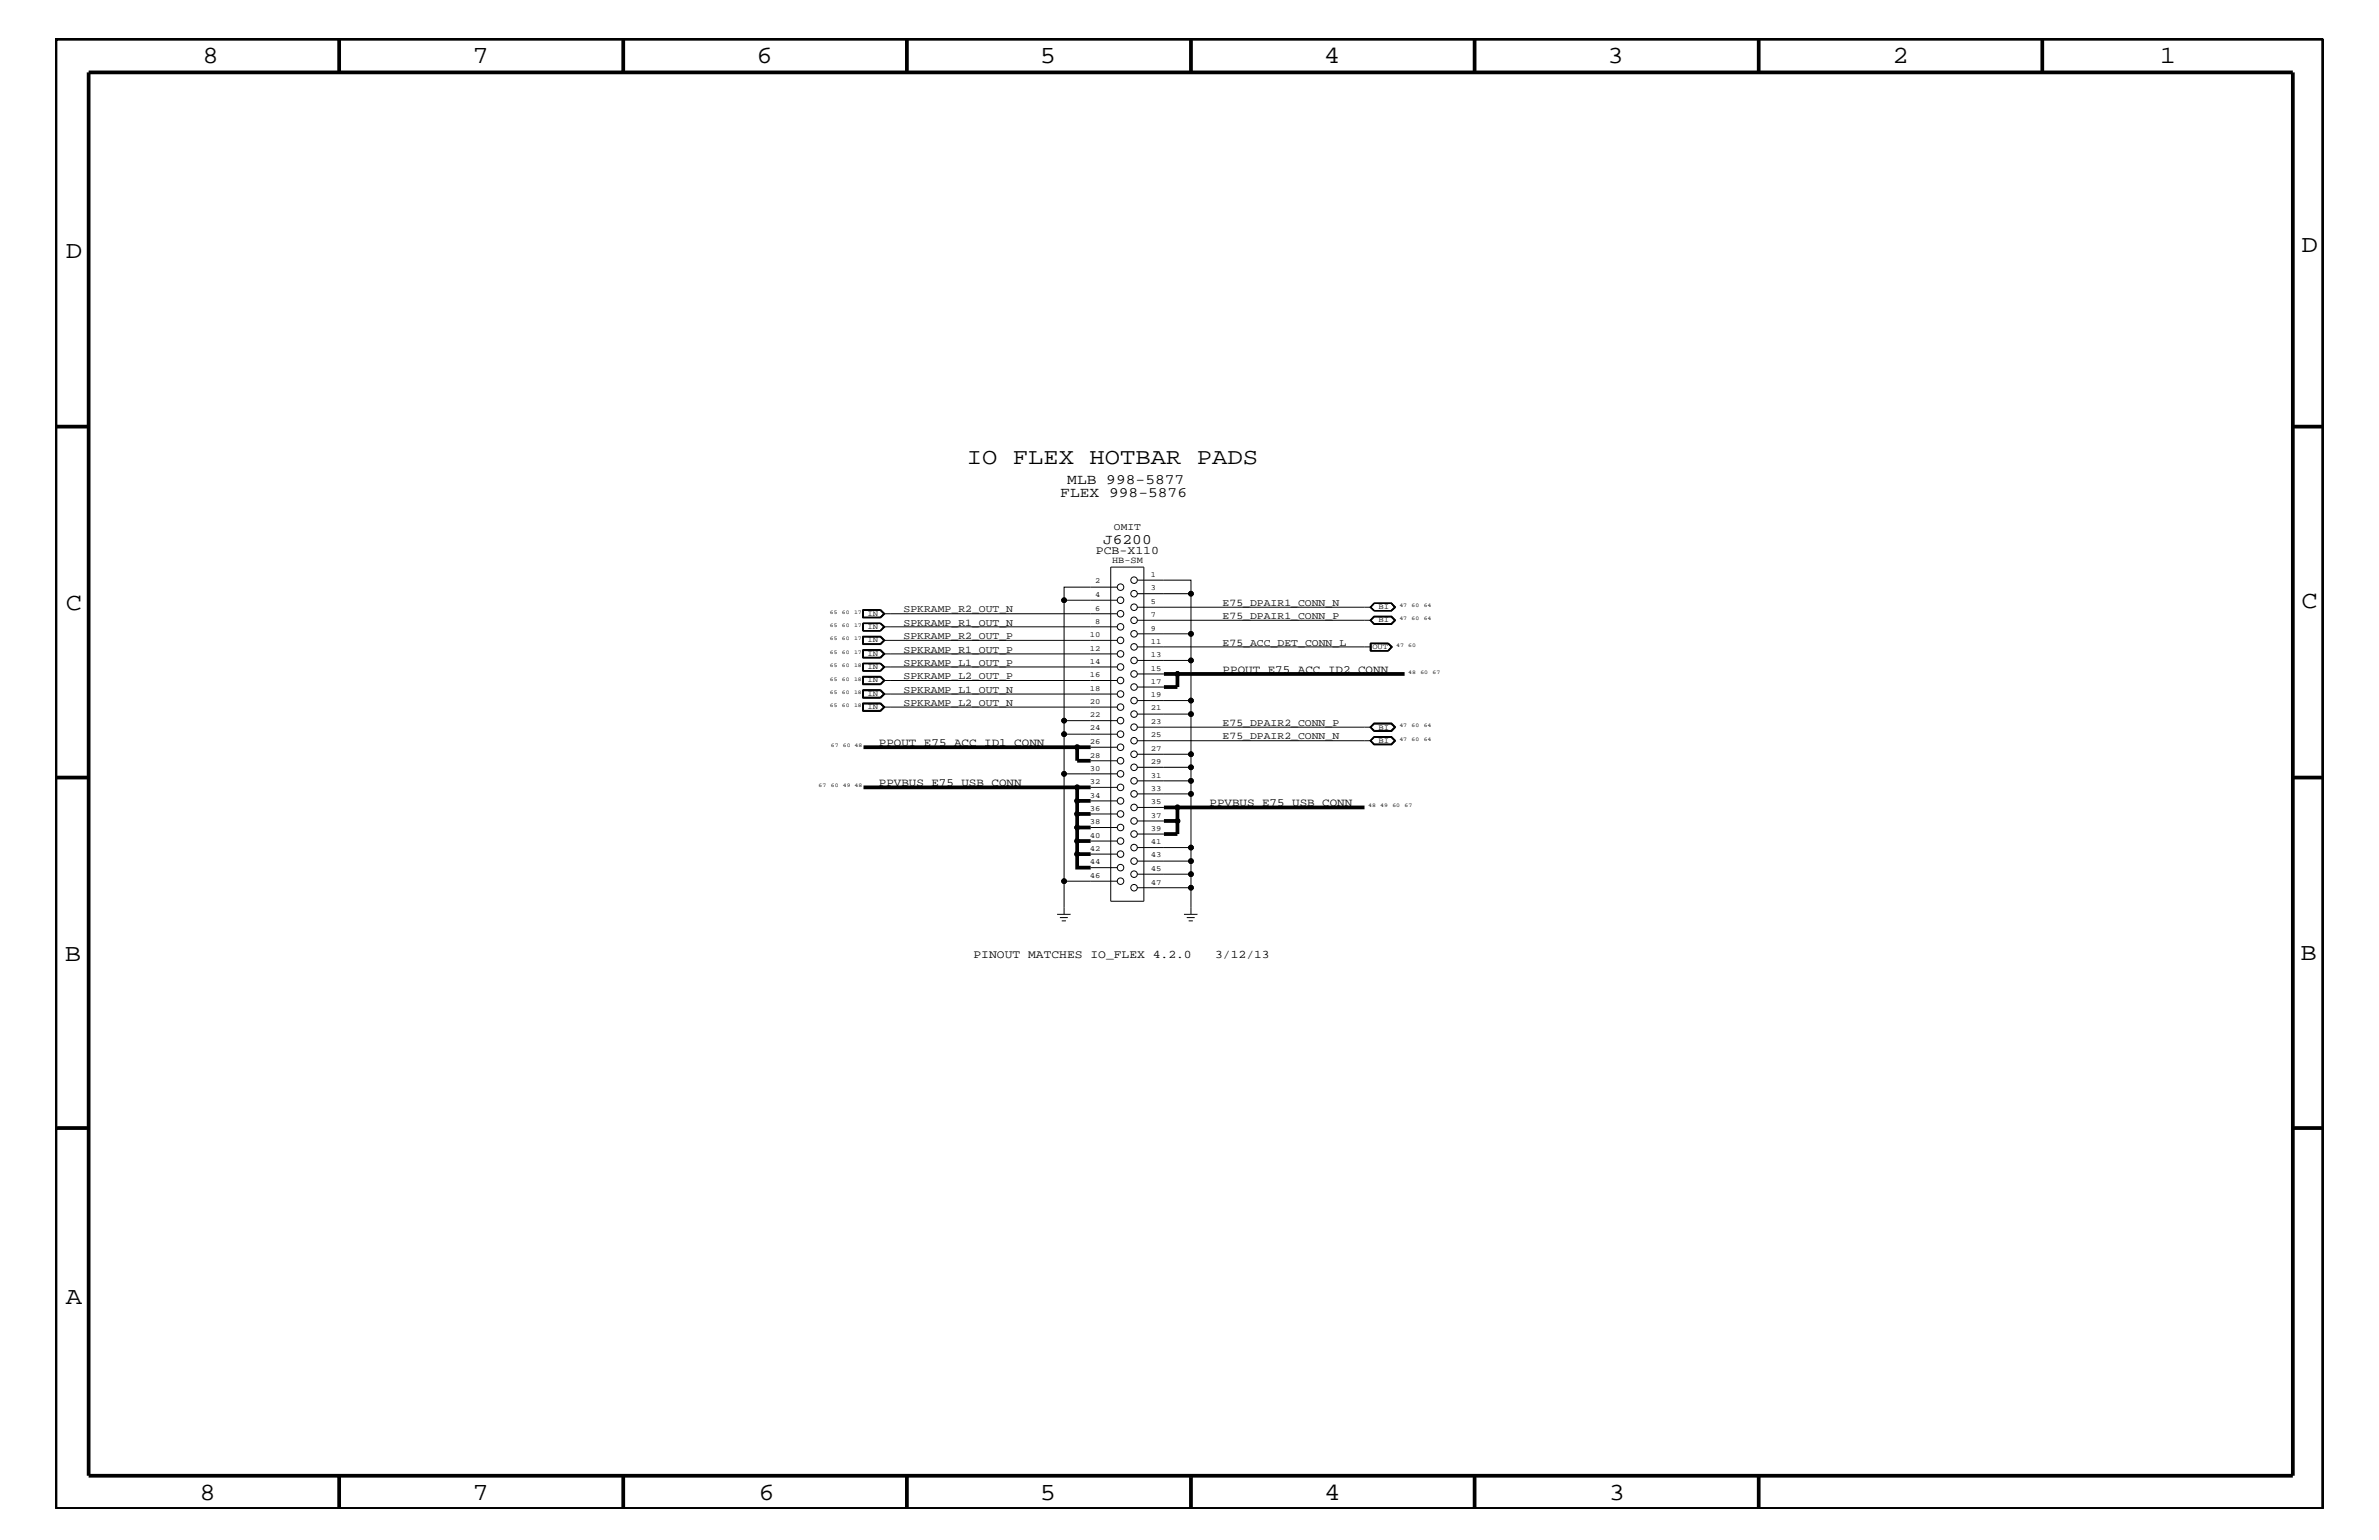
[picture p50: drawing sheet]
<svg xmlns="http://www.w3.org/2000/svg" width="432mm" height="279mm" viewBox="0 0 432 279" stroke-linecap="round" stroke-linejoin="round" font-family="sans-serif">
<defs><g id="words">
<g font-size="4.5">
<text x="36.7" y="11.5">8</text>
<text x="85.8" y="11.5">7</text>
<text x="137.3" y="11.5">6</text>
<text x="188.7" y="11.5">5</text>
<text x="240.3" y="11.5">4</text>
<text x="291.8" y="11.5">3</text>
<text x="343.5" y="11.5">2</text>
<text x="392" y="11.5">1</text>
<text x="11.9" y="46.8">D</text>
<text x="417.7" y="45.7">D</text>
<text x="11.9" y="110.6">C</text>
<text x="417.7" y="110.4">C</text>
<text x="11.8" y="174.3">B</text>
<text x="417.6" y="174.2">B</text>
<text x="11.9" y="236.7">A</text>
<text x="36.2" y="272.1">8</text>
<text x="85.8" y="272.1">7</text>
<text x="137.7" y="272.1">6</text>
<text x="188.7" y="272.1">5</text>
<text x="240.4" y="272.1">4</text>
<text x="292" y="272.1">3</text>
</g>
<text font-size="4.1" x="175.5" y="84.1">IO FLEX HOTBAR PADS</text>
<g font-size="2.6">
<text x="193.7" y="87.7">MLB 998-5877</text>
<text x="192.4" y="90.1">FLEX 998-5876</text>
<text x="200.2" y="98.7">J6200</text>
</g>
<g font-size="2.1">
<text x="198.9" y="100.4">PCB-X110</text>
<text x="176.7" y="173.8">PINOUT MATCHES IO_FLEX 4.2.0</text>
<text x="220.6" y="173.8">3/12/13</text>
</g>
<g font-size="2">
<text x="221.9" y="122">PPOUT_E75_ACC_ID2_CONN</text>
<text x="159.5" y="135.3">PPOUT_E75_ACC_ID1_CONN</text>
<text x="159.5" y="142.6">PPVBUS_E75_USB_CONN</text>
<text x="219.5" y="146.2">PPVBUS_E75_USB_CONN</text>
</g>
<g font-size="1.9">
<text x="202.2" y="96.2">OMIT</text>
<text x="164" y="111.1">SPKRAMP_R2_OUT_N</text>
<text x="164" y="113.6">SPKRAMP_R1_OUT_N</text>
<text x="221.9" y="109.9">E75_DPAIR1_CONN_N</text>
<text x="221.9" y="112.3">E75_DPAIR1_CONN_P</text>
<text x="164" y="118.4">SPKRAMP_R1_OUT_P</text>
<text x="164" y="115.9">SPKRAMP_R2_OUT_P</text>
<text x="221.9" y="117.2">E75_ACC_DET_CONN_L</text>
<text x="164" y="125.7">SPKRAMP_L1_OUT_N</text>
<text x="164" y="123.2">SPKRAMP_L2_OUT_P</text>
<text x="164" y="120.8">SPKRAMP_L1_OUT_P</text>
<text x="164" y="128">SPKRAMP_L2_OUT_N</text>
<text x="221.9" y="131.7">E75_DPAIR2_CONN_P</text>
<text x="221.9" y="134.1">E75_DPAIR2_CONN_N</text>
</g>
<text font-size="1.7" x="201.8" y="102.2">HB-SM</text>
<g font-size="1.4">
<text x="198.8" y="105.9">2</text>
<text x="208.9" y="104.7">1</text>
<text x="208.9" y="107.1">3</text>
<text x="157.5" y="111.7">IN</text>
<text x="198.8" y="108.3">4</text>
<text x="198.8" y="110.8">6</text>
<text x="198.8" y="113.1">8</text>
<text x="208.9" y="109.5">5</text>
<text x="208.9" y="112">7</text>
<text x="250.2" y="110.5">BI</text>
<text x="250.2" y="112.9">BI</text>
<text x="157.5" y="114.2">IN</text>
<text x="157.5" y="116.5">IN</text>
<text x="157.5" y="119">IN</text>
<text x="197.8" y="115.6">10</text>
<text x="197.8" y="118.1">12</text>
<text x="208.9" y="114.4">9</text>
<text x="208.9" y="116.8">11</text>
<text x="208.9" y="119.2">13</text>
<text x="249.1" y="117.8">OUT</text>
<text x="157.5" y="123.8">IN</text>
<text x="157.5" y="121.4">IN</text>
<text x="197.8" y="120.4">14</text>
<text x="197.8" y="122.9">16</text>
<text x="197.8" y="125.3">18</text>
<text x="208.9" y="121.7">15</text>
<text x="208.9" y="124.1">17</text>
<text x="157.5" y="126.3">IN</text>
<text x="157.5" y="128.7">IN</text>
<text x="197.8" y="127.7">20</text>
<text x="197.8" y="130.2">22</text>
<text x="208.9" y="126.5">19</text>
<text x="208.9" y="128.9">21</text>
<text x="208.9" y="131.3">23</text>
<text x="197.8" y="132.5">24</text>
<text x="197.8" y="135">26</text>
<text x="197.8" y="137.4">28</text>
<text x="208.9" y="133.8">25</text>
<text x="208.9" y="136.2">27</text>
<text x="250.2" y="132.4">BI</text>
<text x="250.2" y="134.7">BI</text>
<text x="197.8" y="139.8">30</text>
<text x="197.8" y="142.3">32</text>
<text x="208.9" y="138.6">29</text>
<text x="208.9" y="141.1">31</text>
<text x="208.9" y="143.5">33</text>
<text x="197.8" y="144.7">34</text>
<text x="197.8" y="147.1">36</text>
<text x="197.8" y="149.6">38</text>
<text x="208.9" y="145.9">35</text>
<text x="208.9" y="148.4">37</text>
<text x="197.8" y="152">40</text>
<text x="197.8" y="154.4">42</text>
<text x="208.9" y="150.7">39</text>
<text x="208.9" y="153.2">41</text>
<text x="208.9" y="155.6">43</text>
<text x="197.8" y="156.8">44</text>
<text x="197.8" y="159.2">46</text>
<text x="208.9" y="158">45</text>
<text x="208.9" y="160.5">47</text>
</g>
<g font-size="1">
<text x="150.6" y="111.4">65</text>
<text x="150.6" y="113.7">65</text>
<text x="152.8" y="111.4">60</text>
<text x="152.8" y="113.7">60</text>
<text x="155" y="111.4">17</text>
<text x="155" y="113.7">17</text>
<text x="254" y="110.2">47</text>
<text x="254" y="112.5">47</text>
<text x="256.2" y="110.2">60</text>
<text x="256.2" y="112.5">60</text>
<text x="258.4" y="110.2">64</text>
<text x="258.4" y="112.5">64</text>
<text x="150.6" y="116.2">65</text>
<text x="150.6" y="118.6">65</text>
<text x="152.8" y="116.2">60</text>
<text x="152.8" y="118.6">60</text>
<text x="155" y="116.2">17</text>
<text x="155" y="118.6">17</text>
<text x="253.4" y="117.4">47</text>
<text x="255.6" y="117.4">60</text>
<text x="150.6" y="123.5">65</text>
<text x="150.6" y="121">65</text>
<text x="150.6" y="125.9">65</text>
<text x="152.8" y="123.5">60</text>
<text x="152.8" y="121">60</text>
<text x="152.8" y="125.9">60</text>
<text x="155" y="123.5">18</text>
<text x="155" y="121">18</text>
<text x="155" y="125.9">18</text>
<text x="255.6" y="122.3">48</text>
<text x="257.8" y="122.3">60</text>
<text x="260" y="122.3">67</text>
<text x="150.6" y="128.3">65</text>
<text x="152.8" y="128.3">60</text>
<text x="155" y="128.3">18</text>
<text x="254" y="131.9">47</text>
<text x="256.2" y="131.9">60</text>
<text x="258.4" y="131.9">64</text>
<text x="150.8" y="135.6">67</text>
<text x="153" y="135.6">60 48</text>
<text x="254" y="134.4">47</text>
<text x="256.2" y="134.4">60</text>
<text x="258.4" y="134.4">64</text>
<text x="148.6" y="142.9">67</text>
<text x="150.8" y="142.9">60</text>
<text x="153" y="142.9">49 48</text>
<text x="248.3" y="146.5">48</text>
<text x="250.5" y="146.5">49</text>
<text x="252.7" y="146.5">60</text>
<text x="254.9" y="146.5">67</text>
</g>
</g></defs>
<g fill="none" stroke="#000" stroke-width=".18">
<path d="M156.6 113h3.3l.7 .7-.7 .8h-3.3zM156.6 115.4h3.3l.7 .8-.7 .7h-3.3zM156.6 117.9h3.3l.7 .7-.7 .8h-3.3zM156.6 110.6h3.3l.7 .8-.7 .7h-3.3zM156.6 113v1.5M156.6 117.9v1.4h3.2M156.6 114.4h3.2M156.6 113.1h3.2M156.6 118h3.2l.7 .6-.7 .7M156.7 110.8h3.1l.6 .6-.6 .5h-3.1zM156.7 113.1v1.3M156.7 115.6h3.1l.6 .6-.6 .6h-3.1z"/>
<path d="M156.7 118h3.1l.6 .6-.6 .6h-3.1zM159.8 110.7l.7 .7-.7 .6M159.8 113l.7 .7-.7 .8M159.8 115.5l.7 .7-.7 .7M159.8 117.9l.7 .7-.7 .7M159.8 113.1l.7 .6-.7 .7M159.8 113.1l.6 .6M159.8 110.7h-3.2v1.3h3.2M159.8 115.5h-3.2v1.4h3.2M160.4 111.4h42.4M160.4 113.7h42.4M160.4 116.2h42.4"/>
<path d="M160.4 118.6h42.4M160.4 113.7l-.6 .7M193.1 108.9v21.8h9.7M201.6 102.9h6v60.6h-6zM202.8 106.5h-9.7v2.4h9.7M206.4 105.3h9.8v2.4h-9.8M206.4 117.4h42.5M206.4 110.2h42.5M206.4 112.5h42.5M216.2 107.7v7.3h-9.8M216.2 115v4.8h-9.8M216.2 119.8v7.3h-9.8"/>
<path d="M248.7 110.2l.7-.8h3.2l.7 .8-.7 .6h-3.2zM248.8 116.7v1.4M248.9 112.5l.5-.6h3.1l.6 .6-.6 .6h-3.1zM249.4 109.4h3.2l.7 .8-.7 .6h-3.2l-.7-.6zM249.4 111.8h3.2l.7 .7-.7 .8h-3.2l-.7-.8zM249.4 109.5l-.6 .7 .6 .6M249.4 109.5l-.5 .7 .5 .6M249.4 111.9l-.7 .6 .7 .7M249.4 111.9l-.6 .6 .6 .7M249.4 111.9h3.2l.7 .6-.7 .7h-3.2M249.4 109.5h3.1l.7 .7-.7 .6h-3.1M249.4 111.9h3.1l.7 .6-.7 .7h-3.1"/>
<path d="M249.4 109.5h3.1l.6 .7-.6 .6h-3.1M251.9 116.8l.7 .6-.7 .6M251.9 116.8l.6 .6-.6 .6M251.9 116.8h-3v1.2h3M252 116.7l.7 .7-.7 .7M252 116.7h-3.3v1.4h3.3M156.6 120.3h3.3l.7 .7-.7 .8h-3.3zM156.6 122.7h3.3l.7 .8-.7 .7h-3.3zM156.6 125.2h3.3l.7 .7-.7 .8h-3.3zM156.6 127.5h3.3l.7 .8-.7 .8h-3.3zM156.6 120.3v1.5M156.6 121.7h3.2"/>
<path d="M156.6 126.5h3.2M156.6 120.4h3.2M156.6 125.2h3.2l.7 .7-.7 .6M156.6 127.7h3.2M156.7 120.4v1.3M156.7 122.9h3.1l.6 .6-.6 .6h-3.1zM156.7 127.7v1.2h3.1l.6-.6M159.8 125.2l.7 .7-.7 .7h-3.2v-1.4M159.8 122.8l.7 .7-.7 .6M159.8 120.3l.7 .7-.7 .8M159.8 120.4l.7 .6-.7 .7M159.8 127.7l.7 .6-.7 .7h-3.2"/>
<path d="M159.8 120.4l.6 .6M159.8 127.7l.6 .6M159.8 122.8h-3.2v1.3h3.2M159.8 129.1l.7-.8-.7-.7h-3.2v1.5M160.4 123.5h42.4M160.4 121h42.4M160.4 125.9h42.4M160.4 128.3h42.4M160.4 125.9l-.6-.6h-3.1v1.2M160.4 121l-.6 .7M160.4 125.9l-.6 .6M193.1 130.7v2.5"/>
<path d="M198 138h4.8M198 135.6h4.8M202.8 133.2h-9.7v7.2h9.7M206.4 131.9h42.5M206.4 134.4h42.5M206.4 122.3h4.9M206.4 124.6h4.9M216.2 127.1v2.5h-9.8M216.2 129.6v7.2h-9.8M216.2 136.8v2.4h-9.8M216.2 139.2v2.5h-9.8M248.7 131.9l.7-.6h3.2l.7 .6-.7 .8h-3.2z"/>
<path d="M248.8 131.9l.6-.6h3.1l.7 .6-.7 .7h-3.1zM248.9 131.9l.5-.6h3.1l.6 .6-.6 .6h-3.1zM248.9 134.4l.5-.6h3.1l.6 .6-.6 .6h-3.1zM249.4 131.2h3.2l.7 .7-.7 .8h-3.2l-.7-.8zM249.4 133.6h3.2l.7 .8-.7 .7h-3.2l-.7-.7zM249.4 133.7l-.7 .7 .7 .7M249.4 133.7l-.6 .7 .6 .7M249.4 133.7h3.2l.7 .7-.7 .7h-3.2M249.4 133.7h3.1l.7 .7-.7 .7h-3.1M193.1 140.4v19.5h9.7M193.1 159.9v6M198 157.4h4.8"/>
<path d="M198 152.6h4.8M198 155h4.8M198 150.1h4.8M198 147.7h4.8M198 142.9h4.8M198 145.3h4.8M206.4 146.5h4.9M206.4 151.3h4.9M206.4 148.9h4.9M216.2 141.7v2.3h-9.8M216.2 144v9.8h-9.8M216.2 153.8v2.4h-9.8"/>
<path d="M216.2 156.2v2.4h-9.8M216.2 158.6v2.5h-9.8M191.9 165.9h2.4M192.4 166.5h1.4M192.7 167.1h.8M214.9 165.9h2.5M215.4 166.5h1.4M215.7 167.1h.8M216.2 161.1v4.8"/>
<circle cx="193.1" cy="108.9" r=".42"/>
<circle cx="203.4" cy="118.6" r=".59"/>
<circle cx="203.4" cy="108.9" r=".59"/>
<circle cx="203.4" cy="116.2" r=".59"/>
<circle cx="203.4" cy="111.4" r=".59"/>
<circle cx="203.4" cy="106.5" r=".59"/>
<circle cx="203.4" cy="113.7" r=".59"/>
<circle cx="205.8" cy="119.8" r=".59"/>
<circle cx="205.8" cy="115" r=".59"/>
<circle cx="205.8" cy="110.2" r=".59"/>
<circle cx="205.8" cy="105.3" r=".59"/>
<circle cx="205.8" cy="107.7" r=".59"/>
<circle cx="205.8" cy="117.4" r=".59"/>
<circle cx="205.8" cy="112.5" r=".59"/>
<circle cx="216.2" cy="115" r=".42"/>
<circle cx="216.2" cy="119.8" r=".42"/>
<circle cx="216.2" cy="107.7" r=".42"/>
<circle cx="193.1" cy="130.7" r=".42"/>
<circle cx="193.1" cy="133.2" r=".42"/>
<circle cx="195.5" cy="135.6" r=".42"/>
<circle cx="203.4" cy="125.9" r=".59"/>
<circle cx="203.4" cy="121" r=".59"/>
<circle cx="203.4" cy="123.5" r=".59"/>
<circle cx="203.4" cy="135.6" r=".59"/>
<circle cx="203.4" cy="130.7" r=".59"/>
<circle cx="203.4" cy="133.2" r=".59"/>
<circle cx="203.4" cy="138" r=".59"/>
<circle cx="203.4" cy="128.3" r=".59"/>
<circle cx="205.8" cy="139.2" r=".59"/>
<circle cx="205.8" cy="122.3" r=".59"/>
<circle cx="205.8" cy="124.6" r=".59"/>
<circle cx="205.8" cy="129.6" r=".59"/>
<circle cx="205.8" cy="127.1" r=".59"/>
<circle cx="205.8" cy="131.9" r=".59"/>
<circle cx="205.8" cy="134.4" r=".59"/>
<circle cx="205.8" cy="136.8" r=".59"/>
<circle cx="213.7" cy="122.3" r=".42"/>
<circle cx="216.2" cy="127.1" r=".42"/>
<circle cx="216.2" cy="129.6" r=".42"/>
<circle cx="216.2" cy="136.8" r=".42"/>
<circle cx="216.2" cy="139.2" r=".42"/>
<circle cx="193.1" cy="140.4" r=".42"/>
<circle cx="193.1" cy="159.9" r=".42"/>
<circle cx="195.5" cy="150.1" r=".42"/>
<circle cx="195.5" cy="155" r=".42"/>
<circle cx="195.5" cy="142.9" r=".42"/>
<circle cx="195.5" cy="147.7" r=".42"/>
<circle cx="195.5" cy="145.3" r=".42"/>
<circle cx="195.5" cy="152.6" r=".42"/>
<circle cx="203.4" cy="140.4" r=".59"/>
<circle cx="203.4" cy="157.4" r=".59"/>
<circle cx="203.4" cy="159.9" r=".59"/>
<circle cx="203.4" cy="152.6" r=".59"/>
<circle cx="203.4" cy="150.1" r=".59"/>
<circle cx="203.4" cy="145.3" r=".59"/>
<circle cx="203.4" cy="142.9" r=".59"/>
<circle cx="203.4" cy="147.7" r=".59"/>
<circle cx="203.4" cy="155" r=".59"/>
<circle cx="205.8" cy="141.7" r=".59"/>
<circle cx="205.8" cy="158.6" r=".59"/>
<circle cx="205.8" cy="153.8" r=".59"/>
<circle cx="205.8" cy="156.2" r=".59"/>
<circle cx="205.8" cy="151.3" r=".59"/>
<circle cx="205.8" cy="146.5" r=".59"/>
<circle cx="205.8" cy="144" r=".59"/>
<circle cx="205.8" cy="148.9" r=".59"/>
<circle cx="213.7" cy="148.9" r=".42"/>
<circle cx="213.7" cy="146.5" r=".42"/>
<circle cx="216.2" cy="144" r=".42"/>
<circle cx="216.2" cy="156.2" r=".42"/>
<circle cx="216.2" cy="158.6" r=".42"/>
<circle cx="216.2" cy="153.8" r=".42"/>
<circle cx="216.2" cy="141.7" r=".42"/>
<circle cx="205.8" cy="161.1" r=".59"/>
<circle cx="216.2" cy="161.1" r=".42"/>
</g>
<g fill="none" stroke="#000" stroke-width=".68" stroke-linecap="butt">
<path d="M10.1 7h411.6v266.8h-411.6zM16.1 13.1h400.1v254.6h-400.1zM61.6 7v6.1M113.1 7v6.1M164.6 7v6.1M216.2 7v6.1M267.6 7v6.1M319.2 7v6.1M370.7 7v6.1M10.1 77.4h6M416.2 77.4h5.5M156.7 135.6h41.3"/>
<path d="M195.5 135.6v2.4h2.5M211.3 122.3h43.6M213.7 122.3v2.3h-2.4M10.1 141.1h6M156.7 142.9h41.3M195.5 142.9v2.4h2.5M195.5 145.3v2.4h2.5M195.5 147.7v2.4h2.5M195.5 150.1v2.5h2.5M195.5 152.6v2.4h2.5M195.5 155v2.4h2.5M211.3 148.9h2.4"/>
<path d="M211.3 146.5h36.4M213.7 146.5v4.8h-2.4M416.2 141.1h5.5M10.1 204.7h6M416.2 204.7h5.5M61.6 267.7v6.1M113.1 267.7v6.1M164.6 267.7v6.1M216.2 268v5.8M267.6 267.7v6.1M319.2 267.7v6.1"/>
</g>
<g fill="#000">
<circle cx="193.1" cy="108.9" r=".42"/>
<circle cx="216.2" cy="107.7" r=".42"/>
<circle cx="216.2" cy="119.8" r=".42"/>
<circle cx="216.2" cy="115" r=".42"/>
<circle cx="193.1" cy="130.8" r=".42"/>
<circle cx="193.1" cy="133.2" r=".42"/>
<circle cx="195.5" cy="135.6" r=".42"/>
<circle cx="213.7" cy="122.3" r=".42"/>
<circle cx="216.2" cy="136.8" r=".42"/>
<circle cx="216.2" cy="139.2" r=".42"/>
<circle cx="216.2" cy="127.1" r=".42"/>
<circle cx="216.2" cy="129.6" r=".42"/>
<circle cx="193.1" cy="140.4" r=".42"/>
<circle cx="193.1" cy="159.9" r=".42"/>
<circle cx="195.5" cy="142.9" r=".42"/>
<circle cx="195.5" cy="150.1" r=".42"/>
<circle cx="195.5" cy="152.6" r=".42"/>
<circle cx="195.5" cy="145.3" r=".42"/>
<circle cx="195.5" cy="155" r=".42"/>
<circle cx="195.5" cy="147.7" r=".42"/>
<circle cx="213.7" cy="149" r=".42"/>
<circle cx="213.7" cy="146.5" r=".42"/>
<circle cx="216.2" cy="156.2" r=".42"/>
<circle cx="216.2" cy="141.7" r=".42"/>
<circle cx="216.2" cy="144" r=".42"/>
<circle cx="216.2" cy="158.6" r=".42"/>
<circle cx="216.2" cy="153.8" r=".42"/>
<circle cx="216.2" cy="161.1" r=".42"/>
</g>
<use href="#words"/>
</svg>
